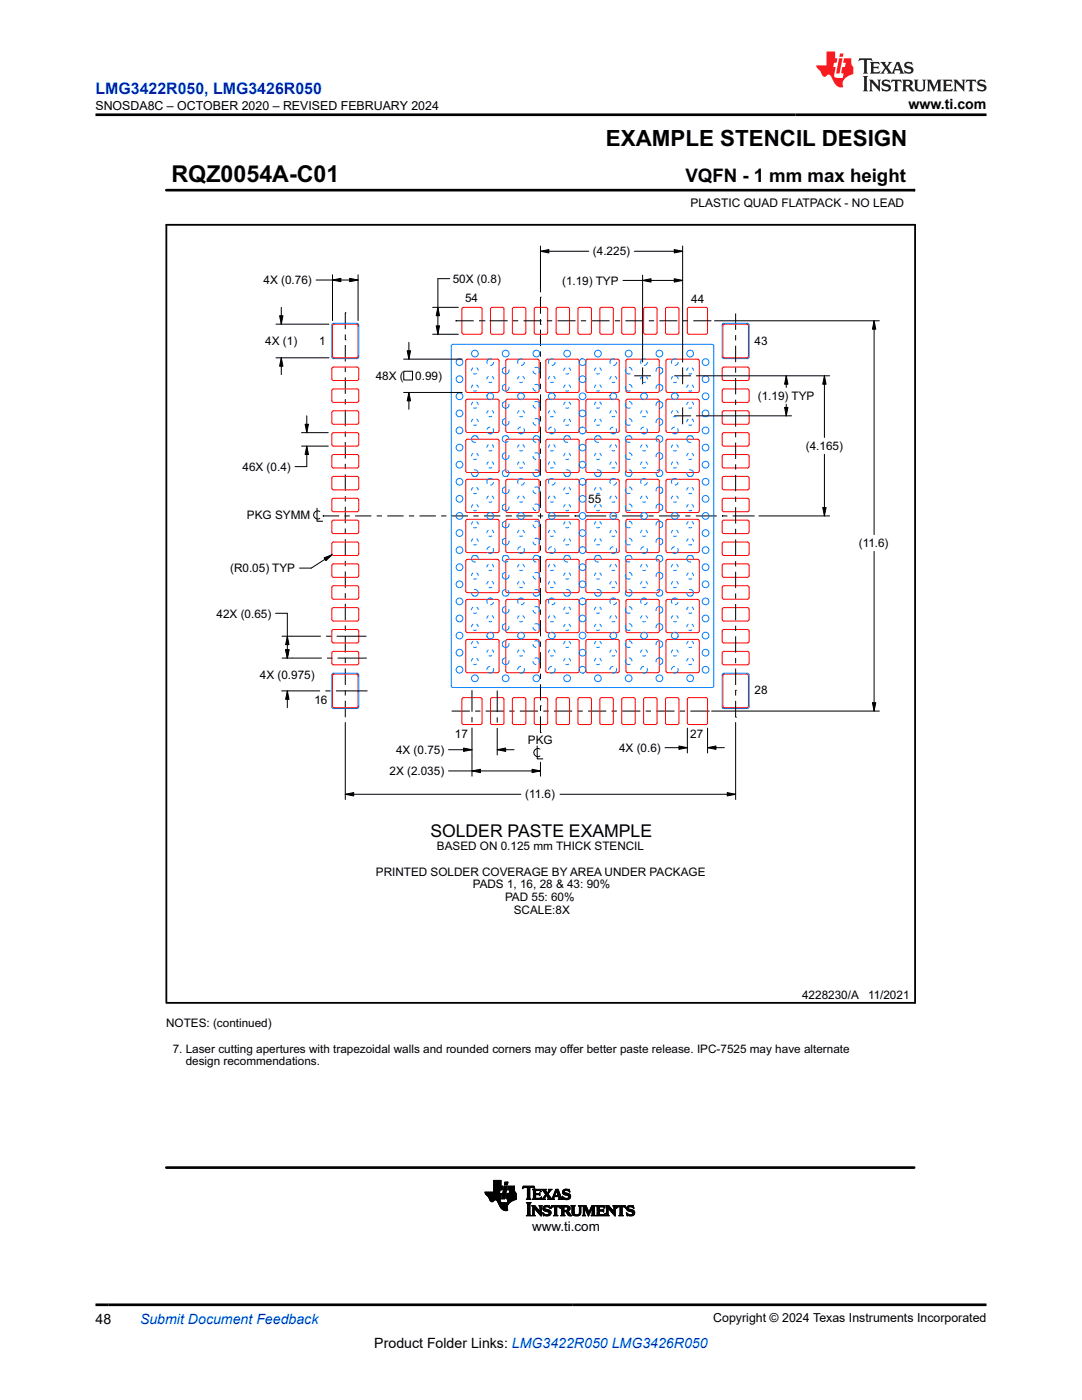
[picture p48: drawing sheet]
<svg xmlns="http://www.w3.org/2000/svg" width="216mm" height="279mm" viewBox="0 0 216 279" stroke-linecap="round" stroke-linejoin="round" font-family="sans-serif">
<defs><g id="words">
<text font-size="4.6" x="34.2" y="36.3">RQZ0054A-C01</text>
<text font-size="4.5" x="120.9" y="29.1">EXAMPLE STENCIL DESIGN</text>
<text font-size="3.7" x="136.8" y="36.3">VQFN - 1 mm max height</text>
<text font-size="3.5" x="85.9" y="167">SOLDER PASTE EXAMPLE</text>
<text font-size="3.2" fill="#00f" x="19" y="18.7">LMG3422R050, LMG3426R050</text>
<g font-size="2.8">
<text x="181.3" y="21.8">www.ti.com</text>
<text x="19" y="264.2">48</text>
<text x="74.7" y="269">Product Folder Links: LMG3422R050 LMG3426R050</text>
</g>
<text font-size="2.8" fill="#00f" x="27.9" y="264.2">Submit Document Feedback</text>
<text font-size="2.7" x="106.2" y="245.6">www.ti.com</text>
<g font-size="2.5">
<text x="19.1" y="21.9">SNOSDA8C – OCTOBER 2020 – REVISED FEBRUARY 2024</text>
<text x="142.3" y="263.9">Copyright © 2024 Texas Instruments Incorporated</text>
</g>
<text font-size="2.4" x="137.8" y="41.3">PLASTIC QUAD FLATPACK - NO LEAD</text>
<g font-size="2.3">
<text x="118.3" y="51">(4.225)</text>
<text x="52.6" y="56.7">4X (0.76)</text>
<text x="90.3" y="56.5">50X (0.8)</text>
<text x="112.2" y="56.8">(1.19) TYP</text>
<text x="92.8" y="60.3">54</text>
<text x="137.9" y="60.4">44</text>
<text x="52.9" y="68.9">4X (1)</text>
<text x="63.7" y="68.8">1</text>
<text x="150.6" y="68.8">43</text>
<text x="75" y="75.8">48X (</text>
<text x="82.9" y="75.8">0.99)</text>
<text x="151.2" y="79.8">(1.19) TYP</text>
<text x="160.8" y="89.8">(4.165)</text>
<text x="48.4" y="94">46X (0.4)</text>
<text x="117.4" y="100.4">55</text>
<text x="49.3" y="103.6">PKG SYMM</text>
<text x="171.4" y="109.2">(11.6)</text>
<text x="45.9" y="114.2">(R0.05) TYP</text>
<text x="43.2" y="123.2">42X (0.65)</text>
<text x="51.9" y="135.4">4X (0.975)</text>
<text x="62.7" y="140.5">16</text>
<text x="150.6" y="138.5">28</text>
<text x="90.8" y="147.2">17</text>
<text x="105.3" y="148.5">PKG</text>
<text x="137.7" y="147.2">27</text>
<text x="77.7" y="154.7">2X (2.035)</text>
<text x="79" y="150.5">4X (0.75)</text>
<text x="123.5" y="150.1">4X (0.6)</text>
<text x="104.8" y="159.4">(11.6)</text>
<text x="87.2" y="169.7">BASED ON 0.125 mm THICK STENCIL</text>
<text x="75" y="174.8">PRINTED SOLDER COVERAGE BY AREA UNDER PACKAGE</text>
<text x="94.3" y="177.3">PADS 1, 16, 28 &amp; 43: 90%</text>
<text x="100.8" y="179.8">PAD 55: 60%</text>
<text x="102.5" y="182.3">SCALE:8X</text>
<text x="160" y="199.3">4228230/A</text>
<text x="173.2" y="199.3">11/2021</text>
<text x="33.1" y="205">NOTES: (continued)</text>
<text x="34.5" y="210.1">7. Laser cutting apertures with trapezoidal walls and rounded corners may of</text>
<text x="37.1" y="212.6">design recommendations.</text>
<text x="113.1" y="210.1">fer better paste release. IPC-7525 may have alternate</text>
</g>
</g></defs>
<g fill="none" stroke="#000" stroke-width=".2">
<path d="M33.2 38h149.2M182.4 37.7v.5M63.1 55.9h8.4M66.3 55.9l1.7-.4v.7zM66.3 54.8v9.2M69.8 55.5l1.7 .4-1.7 .3zM71.5 54.8v9.2M89.7 55.6h-2.3v11.1M107.8 50.1l1.7-.3v.7zM107.8 59.3h.1M107.8 49.1v9.2M107.8 59.3v3.3"/>
<path d="M107.8 50.1h9.7M124.3 56h11.9M126.6 50.1h9.6M128.2 56l1.7-.4v.7zM128.2 54.9v17.4M134.5 49.8l1.7 .3-1.7 .4zM134.5 55.6l1.7 .4-1.7 .3zM136.2 49.1v23.2M55.1 71.4h10.5M55.1 64.7h10.5M55.8 63h.7l-.4 1.7zM56.1 71.4l.4 1.7h-.7z"/>
<path d="M56.1 61.3v3.4M56.1 71.4v3.4M68.9 67.8h.1M68.9 62.4h.1M68.9 62.4v3.3M68.9 66.8v1M68.9 68.9v3.2M68.9 73.2v1.1M68.9 75.3v3.3M68.9 79.7v1M80.5 78.3h11.7M80.5 71.7h11.7"/>
<path d="M80.6 74.1h1.7v1.7h-1.7zM81.3 70h.6l-.3 1.7zM81.6 78.3l.3 1.7h-.6zM81.6 68.3v3.4M81.6 78.3v3.4M86.3 66.7h5.2M86.3 61.3h5.2M87 65h.7l-.3 1.7zM87.4 61.3l.3 1.7h-.7zM90.9 64h.1M90.9 64h3.6M95.6 64h1"/>
<path d="M96.6 64h.1M97.7 64h3.6M102.4 64h1M104.5 64h3.6M107.8 64.7h.1M107.8 63.7v1M107.8 65.8v3.3M107.8 70.1v1.1M107.8 72.2v3.3M107.8 76.6v1M107.8 78.7v3.3M109.1 64h1.1"/>
<path d="M111.2 64h3.6M115.9 64h1.1M118 64h3.6M122.7 64h1M124.8 64h3.6M126.5 75h3.4M128.2 73.3v3.4M129.5 64h1M131.6 64h3.6M134.5 75h3.4M136.2 73.3v3.4M136.2 64h1.1"/>
<path d="M138.3 64h3.6M138.9 75h26.7M142.6 64h32.9M146.8 62.5v3.3M146.8 66.9v1M146.8 69v3.3M146.8 73.3v1.1M146.8 75.4v3.3M146.8 79.8v1M156.9 75l.3 1.7h-.6zM156.9 75v2.3M164.5 75l.3 1.7h-.6z"/>
<path d="M164.5 75v12.3M174.4 64l.4 1.7h-.7zM174.4 64v42.7M60.2 89h5.3M60.2 86.3h5.3M60.9 84.7h.7l-.4 1.6zM61.2 89l.4 1.7h-.7zM61.2 83v3.3M61.2 89v4.1h-2.3M68.9 81.8v3.3M68.9 86.1v1.1M68.9 88.2v3.3"/>
<path d="M68.9 92.6v1M68.9 94.7v3.3M68.9 99v1.1M107.8 83.1v1M107.8 85.2v3.3M107.8 89.5v1.1M107.8 91.6v3.3M107.8 96v1M107.8 98.1v3.3M134.5 83h3.4M136.2 81.3v3.4M138.9 83h19"/>
<path d="M146.8 81.9v3.3M146.8 86.2v1.1M146.8 88.3v3.3M146.8 92.7v1M146.8 94.8v3.2M146.8 99.1v1.1M156.6 81.3h.6l-.3 1.7zM156.9 80.7v2.3M164.5 90.7v12.3M63.3 101.4v2.6h1.1M63.8 102.1a.82 .82 0 0 0-1.2 .7 .82 .82 0 0 0 1.2 .7M64.4 103h.1"/>
<path d="M64.4 103h3.3M64.7 111.3l1.6-.6-1.3 1.2zM66.3 110.7l-4.2 2.7h-2.3M68.7 103h1.1M68.9 101.1v3.3M68.9 105.5v1M68.9 107.6v3.3M68.9 111.9v1.1M68.9 114v3.3M68.9 118.4v1M70.8 103h3.3M75.2 103h1"/>
<path d="M77.3 103h3.2M81.6 103h1M83.7 103h3.3M88 103h1.1M90.1 103h3.3M94.5 103h1M96.6 103h3.2M100.9 103h1M101.9 103h.1M103 103h3.3M107.3 103h1.1M107.8 102.4v1.1"/>
<path d="M107.8 104.6v3.2M107.8 108.8v1.1M107.8 111v3.2M107.8 115.2v1.1M107.8 117.4v3.2M109.4 103h4.2M114.7 103h.1M114.7 103h1M116.8 103h4.2M122 103h1.1M124.1 103h4.2M129.4 103h1"/>
<path d="M131.5 103h4.2M136.7 103h1.1M138.8 103h4.2M144.1 103h.1M144.1 103h1M146.2 103h4.2M146.8 101.2v3.3M146.8 105.5v1.1M146.8 107.7v3.2M146.8 112v1M146.8 114.1v3.3M146.8 118.4v1.1"/>
<path d="M150.4 103h.1M151.4 103h14.2M164.2 101.3h.6l-.3 1.7zM174.4 110v31.9M55 122.4h2.3v8.9M56.2 137.9h7.7M56.3 131.3h7.9M56.3 127h7.7M57 129.7h.7l-.4 1.6zM57.3 137.9l.4 1.7h-.7zM57.3 127l.4 1.6h-.7zM57.3 137.9v3.3"/>
<path d="M64.9 137.9h1.1M65.1 127h1M65.3 131.3h1M67 137.9h6.3M67.2 127h5.9M67.4 131.3h5.8M68.9 120.5v3.3M68.9 124.8v1.1M68.9 127v3.2M68.9 131.3v1M68.9 133.4v3.3M68.9 137.7v1.1"/>
<path d="M68.9 139.9v3.2M94.2 137.7v4.3M99.2 137.8v4.3M107.8 121.6v1.1M107.8 123.8v3.2M107.8 128v1.1M107.8 130.2v3.2M107.8 134.4v1.1M107.8 136.6v3.2M146.8 137.8h.1M146.8 120.5v3.3M146.8 124.9v1"/>
<path d="M146.8 127v3.3M146.8 131.3v1.1M146.8 133.4v3.3M146.8 137.8v1M146.8 139.9v3.2M68.9 158.5l1.7-.3v.7zM68.9 144.2v15.4M68.9 158.5h35M89.5 153.9h18.3M89.5 149.6h4.7M90.1 141.9h3.7M92.5 149.3l1.7 .3-1.7 .4z"/>
<path d="M94.2 153.9l1.7-.4v.7zM94.2 143.1v1.1M94.2 145.2v9.7M94.8 141.9h1.1M96.9 141.9h3.7M99.2 149.6l1.7-.3v.7zM99.2 149.6h.1M99.2 143.2v1M99.2 145.3v5.4M99.2 149.6h3.4M101.6 141.9h1.1M103.7 141.9h3.7"/>
<path d="M106.2 153.5l1.6 .4-1.6 .3zM107.2 148.9v2.6h1.1M107.7 149.5a.82 .82 0 0 0-1.2 .7 .82 .82 0 0 0 1.2 .7M107.8 140.8h.1M107.8 146.2h.1M107.8 140.8v1.1M107.8 143v3.2M107.8 152.1v2.8M108.4 141.9h1.1M110.5 141.9h3.7M111.7 158.5h35.1M115.2 141.9h1.1"/>
<path d="M117.3 141.9h3.7M122 141.9h1.1M124.1 141.9h3.7M128.8 141.9h1.1M131 141.9h3.6M132.7 149.2h4.5M135.5 148.9l1.7 .3-1.7 .4zM135.6 141.9h1.1M137.2 145.3v5M137.8 141.9h3.6M141.2 149.2l1.7-.3v.7zM141.2 149.2h3.3"/>
<path d="M141.2 145.3v5M141.4 141.9h.1M142 141.9h33.5M145.1 158.2l1.7 .3-1.7 .4zM146.8 143.1h.1M146.8 144.2v15.4M174.1 140.2h.7l-.4 1.7zM96.8 238h2.9M96.8 238.1h2.9M96.8 238.2h2.8M96.9 238.2h3.2l-.2 1M96.9 238.3h3.1"/>
<path d="M96.9 238.4h3.1M97 238.4h3M97.1 238.5h2.9M97.1 238.6h2.9M97.2 238.6h2.8M97.3 238.7h2.7M97.4 238.8h2.5M97.5 238.9h2.4M97.6 239h2.3M97.6 239.1h2.3M97.6 239.2h2.3M97.7 239.3h2.1"/>
<path d="M97.7 239.4h2.1M97.7 239.5h1M97.8 239.5h.8M97.8 239.6h.7M97.9 239.7h.6M97.9 239.7h.5M98.1 239.8h.2M98.5 237.8h1.2M98.5 237.7h1.2M98.5 237.6h1.3M98.5 236.7h1.8l-.1 .8h-1.7M98.5 237.4h1.7"/>
<path d="M98.5 237.3h1.7M98.5 237.2h1.7M98.5 237.2h1.8M98.5 237.1h1.8M98.5 237h1.8M98.5 236.9h1.8M98.5 236.8h1.8M98.5 236.6h1.5M98.5 236.5h1.5M98.5 236.4h1.5M98.5 236.3h1.5M98.5 236.2h1.5"/>
<path d="M98.5 236.1h1.5M98.5 236h1.5M98.5 235.9h1.5M98.5 235.8h1.5M98.5 235.7h1.5M98.5 235.6h1.5M99 239.5h.8M99.1 239.5h.7M99.2 239.6h.6M99.2 239.7h.6M99.3 239.7h.5M99.3 239.8h.5"/>
<path d="M99.3 239.9h.6M99.4 239.9h.6M99.7 237.9h-2.9l.1 .4 .6 .6 .4 .8 .4 .1 .4-.3h.4l.8 1.5 .7 .5h.7l-.1-.8 .6-.8M99.8 237.5l-.2 .7M99.9 239.2l-.1 .6 .6 .2h.8l.2-.7M100 236.7v-1.1h-1.5v2.3M100.1 239.2h.6M100.1 239.1h.6M100.2 239h.5M100.2 238.9h.6M100.2 238.8h.6M100.2 238.7h.6"/>
<path d="M100.2 238.6h.6M100.3 238.6h.5M100.3 238.5h.5M100.3 238.4h.6M100.3 238.3h.6M100.3 238.2h.6M100.3 238.1h.6M100.4 238h.5M100.4 238h.6M100.4 237.9h.6M100.4 237.8h.6M100.4 237.7h.6"/>
<path d="M100.4 237.6h.6M100.5 237.5h.5M100.5 237.4h.6M100.5 237.3h.6M100.5 237.2h.6M100.5 237.1h.6M100.6 237h.5M100.6 237h.6M100.6 236.9h.6M100.6 236.8h.6M100.6 236.7h.6l-.5 2.6h-.6zM100.7 236.4h.6"/>
<path d="M100.7 236.3h.6M100.7 236.2h.6M100.7 236.1h.6M100.7 236h.6M100.8 236h.5M100.8 235.9h.6l-.2 .6h-.5zM101 239.1h2M101 239h2M101 239.2h2M101 238.9h2M101 238.9v.3l.4 .1M101 238.8h2"/>
<path d="M101.1 238.7h1.9M101.1 238.6h1.9M101.1 238.5h1.9M101.1 238.4h1.9M101.1 238.3h1.9M101.2 239.9h.6M101.3 239.9h.6M101.3 239.8h.7M101.3 239.7h.8M101.3 239.7h.9M101.3 239.6h1M101.3 237.4h1.4"/>
<path d="M101.3 239.5h1.2M101.3 239.5h1.3M101.3 237.3h1.4M101.3 239.4h1.5M101.4 237.2h1.3M101.4 239.3h1.6M101.4 237.1h1.3M101.4 237h1.3M101.4 236.9h1.3M101.4 236.8h1.3M101.6 238.2h1.4M101.6 238.1h1.3"/>
<path d="M101.6 238h1.2M101.7 237.9h1.1M101.7 237.8h1M101.7 237.7h1M101.7 237.6h1M101.7 237.5l-.1 .7M102.7 237.5h-1.4l.2-.8h1.2v1l.3 .5v1.2M103 239.4l-1.2 .5M103 238.2h-1.8l-.2 .7M104.3 237.2h.1M104.3 237.1h.2M104.3 237h2.3"/>
<path d="M104.3 236.9h2.3M104.4 236.8h2.2M105 239.3h.9M105.2 239.2h.6M105.2 237.1h.5M105.2 239.1h.5M105.2 237.1v-.1h-.4l-.6 .2 .2-.5h2.1l.2 .5-.5-.2h-.4l-.1 .1M105.2 239l-.2 .3M105.2 239h.5M105.2 238.9h.5M105.2 238.8h.5M105.2 238.7h.5"/>
<path d="M105.2 238.6h.5M105.2 238.5h.5M105.2 238.4h.5M105.2 238.3h.5M105.2 238.2h.5M105.2 238.1h.5M105.2 238h.5M105.2 237.9h.5M105.2 237.8h.5M105.2 237.7h.5M105.2 237.6h.5M105.2 237.5h.5"/>
<path d="M105.2 237.4h.5M105.2 237.3h.5M105.2 237.2h.5M105.2 237.1v1.9M105.7 239l.2 .3M105.7 237.1v1.9M105.9 239.3h-.9M106.2 239.3h1.7M106.3 237.4h1.6M106.4 239.2h1.6M106.4 237.5h1.5M106.4 239.1h.5"/>
<path d="M106.4 237.6h.5M106.4 237.7l-.2-.4h1.6l.2 .5M106.4 239l-.2 .3M106.4 238.2h1.1l.2-.2v.6l-.2-.2-1.1 .1M106.4 239h.5M106.4 238.9h.5M106.4 238.8h.5M106.4 238.7h.5M106.4 238.6h.5M106.4 238.4h1.3M106.4 238.3h1.3M106.4 238.1h.5"/>
<path d="M106.4 238h.5M106.4 237.9h.5M106.4 237.8h.5M106.4 237.7h.5M106.4 237.7v1.3M106.5 237.1h.2M106.6 237.2h.1M106.9 237.7l.1-.1h.5l.5 .2M106.9 238.4v.7h.8l.3-.2-.1 .5-1.7-.1M106.9 237.7v.5M107.5 238.2h.2M107.6 238.5h.1"/>
<path d="M107.6 239.1h.4M107.6 238.1h.1M107.6 238.6h.1M107.6 237.6h.3M107.8 237.7h.2M107.9 239h.1M107.9 237.8h.1M108 238.9h.1M108 239.3h.8M108.1 237.4h.8M108.3 239.2h.4M108.3 237.5h.6"/>
<path d="M108.3 239.1h.4M108.4 237.6h.5M108.4 239l-.4 .3M108.4 239h.3M108.4 237.7h.6M108.5 238.9h.3M108.5 237.8h.5M108.5 238.8h.3M108.6 237.9h.5M108.6 238.8h.3M108.6 238h.5M108.7 238.7h.3"/>
<path d="M108.7 238.1h.8M108.7 238.6h.8M108.8 238.2h.6M108.8 239.3h-.8M108.8 238.5h.7M108.8 238.3h.6M108.9 238.4h.5M108.9 237.7l.1-.4h-.9l.8 1.1-.5 .6M108.9 237.7l.3 .4 .4-.5-.2-.3h.7l-.7 1M109.1 238.7h.5M109.2 238.8h.5M109.3 239.3l.1-.2-.4-.6-.3 .7 .1 .1"/>
<path d="M109.3 239.3h1.4M109.3 238h.3M109.3 238.9h.5M109.3 237.9h.3M109.4 238.3l.7 .9 .2-.2M109.4 239h.5M109.4 237.8h.3M109.4 239.1h.5M109.4 239.2h.6M109.5 237.7h.3M109.5 237.4h.6M109.5 237.6h.3"/>
<path d="M109.6 237.5h.3M110.1 239.2h.4M110.2 239.1h.3M110.2 239h.3M110.3 239l.6-1.7h.5l.6 1.8 .3 .2M110.3 238.9h.3M110.3 238.8h.3M110.4 238.8h1.5M110.4 238.7h1.5M110.4 238.6h.3M110.5 238.5h.2M110.5 238.4h.3"/>
<path d="M110.5 239.1l.2 .2M110.5 239.1l.1-.3h.8l.1 .3M110.5 238.3h.3M110.6 238.2h.2M110.6 238.1h.3M110.7 239.3h-1.4M110.7 238h.2M110.7 237.9h.3M110.7 237.8h.3M110.8 237.7h.7M110.8 237.6h.7M110.8 237.5h.6"/>
<path d="M110.9 237.4h.5M111 237.7l.4 .9h-.7zM111.1 237.8h.4M111.1 237.9h.5M111.1 238h.5M111.2 238.1h.4M111.2 238.2h.5M111.2 238.3h.5M111.3 238.4h.5M111.3 238.5h.5M111.4 238.6h.4M111.4 239.3h.9"/>
<path d="M111.5 238.8h.4M111.5 238.9h.5M111.5 239h.5M111.5 239.1l-.1 .2M111.6 239.2h.5M111.6 239.1h.4M112.2 238.8h.1M112.2 238.9h.2M112.2 237.9h.4M112.2 238h.5M112.2 237.8h.4M112.3 239h.3"/>
<path d="M112.3 239.3h-.9M112.3 238.1h.7M112.3 237.7h.3M112.3 239.1h.5M112.3 238.2h1.1M112.3 239.2h1.4M112.3 237.6h.4M112.3 239.3h.2M112.4 238.3h1.2M112.4 237.5h1.2M112.5 238.4h1.2M112.5 237.4h1.1"/>
<path d="M112.6 239.3h.9M112.7 238.5h1.1M112.7 237.3h.5M112.9 239.4h.3M113.1 238.6h.7M113.2 238.6l.3 .2-.3 .3h-.5l-.5-.4M113.3 239.1h.5M113.3 237.6h.4M113.4 238.7h.5M113.4 239h.4M113.5 238.8h.4M113.5 238.9h.3"/>
<path d="M113.5 237.7h.2M113.6 237.8h.1M113.7 237.9l-.6-.3h-.4l-.1 .2 .1 .2 1.1 .4v.5l-.2 .4-1.3 .1-.1-.7M113.7 237.9l-.1-.6h-.8l-.5 .3-.1 .3 .2 .4 .8 .3M113.7 237.9h.1M99.4 240h1M99.4 240.1h2.2M99.5 240.1h2.1M99.5 240.2h2M99.5 240.3h1.9M99.6 240.3h1.8M99.6 240.4h1.8"/>
<path d="M99.6 240.5h1.7M99.7 240.5h1.6M99.7 240.6h1.6M99.7 240.7h1.5M99.8 240.7h1.4M99.8 240.8h1.4M99.8 240.9h1.4M99.9 240.9h1.3M99.9 241h1.3M100 241.1h1.2M100.1 241.2h1.1M100.2 241.3h1"/>
<path d="M100.2 241.3h1.1M100.3 241.4h1M100.4 241.5h.9M100.6 241.5h.7M100.9 241.6h.1M101.2 240h.5M105 242.6l.3-.3v-2l-.3-.3h1l-.3 .3v2.1l.3 .2M105 242.6h1M105.1 240.1h.8M105.2 242.5h.6M105.2 240.2h.6M105.2 242.4h.5"/>
<path d="M105.3 240.3h.4M105.3 242.3h.4M105.3 242.2h.4M105.3 242.1h.4M105.3 242h.4M105.3 241.9h.4M105.3 241.8h.4M105.3 241.7h.4M105.3 241.6h.4M105.3 241.5h.4M105.3 241.4h.4M105.3 241.3h.4"/>
<path d="M105.3 241.2h.4M105.3 241.1h.4M105.3 241h.4M105.3 240.9h.4M105.3 240.8h.4M105.3 240.7h.4M105.3 240.6h.4M105.3 240.5h.4M105.3 240.4h.4M106 242.6h-1M106.1 242.6h.7M106.1 240.6h.6"/>
<path d="M106.2 240.7h.6M106.3 242.5h.4M106.3 240.8h.6M106.3 242.4h.3M106.3 240.9h.7M106.3 242.3h.3M106.3 242.2h.3M106.3 242.1h.3M106.3 242h.3M106.3 241.9h.3M106.3 241.8h.3M106.3 241.7h.3"/>
<path d="M106.3 241.6h.3M106.3 241.5h.3M106.3 241.4h.3M106.3 241.3h.3M106.3 241.2h.3M106.3 241.1h.8M106.3 241h.8M106.6 241.1v1.3l.2 .2M106.6 241.1h.1M106.6 241.1l1.4 1.6v-1.8l.2-.3h-.6l.1 .2 .1 1M106.7 241.2h.5M106.7 241.3h.6"/>
<path d="M106.8 242.6h-.7M106.8 241.4h.6M106.9 241.5h.6M107 241.6h.6M107.1 241.7h.5M107.1 241.8h.9M107.2 241.9h.8M107.3 241.9h.7M107.4 242h.6M107.5 242.1h.5M107.6 242.2h.4M107.6 240.6h.6"/>
<path d="M107.6 242.3h.4M107.7 240.7h.4M107.7 242.4h.3M107.7 240.8h.3M107.7 241.8l-1-1.2h-.6l.2 .3v1.5l-.2 .2M107.7 241.8h.1M107.7 240.9h.3M107.8 241.7h.2M107.8 241.6h.2M107.8 241.5h.2M107.8 241.4h.2M107.8 241.3h.2"/>
<path d="M107.8 241.2h.2M107.8 241.1h.2M107.8 241h.2M107.8 242.5h.2M107.9 242.6h.1M108.3 242h.1M108.3 242.1h.1M108.3 242.2h.3M108.3 241.2h.4M108.3 241.1h.4M108.3 241.3h.5M108.3 242.3h.4"/>
<path d="M108.3 241h.4M108.4 241.4h.8M108.4 242.4h.6M108.4 240.9h.4M108.4 242.5h1.3M108.4 241.5h1.2M108.4 242.6h.1M108.4 240.8h1.3M108.5 241.6h1.2M108.5 240.7h1.2M108.6 241.7h1.2M108.7 242.6h.9"/>
<path d="M108.7 240.6h.7M108.9 241.8l-.5-.4v-.5l.4-.3h.9l.1 .6-.7-.4-.3 .1-.1 .2 1 .5 .3 .4M108.9 241.8l.6 .1v.4l-.6 .1-.6-.4M108.9 241.8h1M109.2 242.4h.6M109.3 241.9h.6M109.4 240.9h.3M109.5 242.3h.4M109.5 241.9h.4M109.5 242.2h.4M109.5 242h.5M109.6 242.1h.3"/>
<path d="M109.6 240.6h.1M109.6 241h.2M109.7 241.1h.1M109.9 241.1h.1M109.9 241h.2M110 242l-.3 .5-.6 .2-.5-.2-.2 .1-.1-.6M110 240.9h.2M110 240.8h1.8M110 240.7h1.7M110.1 240.6h1.6M110.4 242.6h.9M110.6 242.5h.5"/>
<path d="M110.6 242.4h.5M110.7 240.9h.4M110.7 242.3h.4M110.7 241l-.1-.1h-.3l-.4 .2 .2-.5h1.6l.2 .5-.5-.2h-.3v.1M110.7 241v1.4l-.3 .2M110.7 242.2h.4M110.7 242.1h.4M110.7 242h.4M110.7 241.9h.4M110.7 241.8h.4M110.7 241.7h.4M110.7 241.6h.4"/>
<path d="M110.7 241.5h.4M110.7 241.4h.4M110.7 241.3h.4M110.7 241.2h.4M110.7 241.1h.4M110.7 241h.4M111.1 241v1.4l.2 .2M111.3 242.6h-.9M111.6 240.9h.2M111.7 241h.1M111.7 241.1h.1M111.9 242.6l.2-.2v-1.5l-.2-.3 1.5 .1 .3 .2v.4l-.1 .3-.4 .1 .9 .9h-.6l-.5-.7-.5-.1v.6l.2 .2"/>
<path d="M111.9 242.6h.8M111.9 240.6h1.3M112 240.7h1.5M112 242.5h.6M112.1 240.8h1.5M112.1 242.4h.4M112.1 240.9h.4M112.1 242.3h.4M112.1 242.2h.4M112.1 242.1h.4M112.1 242h.4M112.1 241.9h.4"/>
<path d="M112.1 241.8h1.2M112.1 241.7h1.3M112.1 241.6h1.5M112.1 241.5h.4M112.1 241.4h.4M112.1 241.3h.4M112.1 241.2h.4M112.1 241.1h.4M112.1 241h.4M112.7 240.9h-.2v.7M112.7 242.6h-.8M112.9 240.9h.3l.1 .3-.1 .3-.3 .1"/>
<path d="M112.9 241.9h.6M113 241.9h.5M113.1 242h.5M113.1 242.1h.6M113.1 240.9h.6M113.2 241.5h.5M113.2 242.2h.5M113.2 242.3h.6M113.2 241h.5M113.2 241.4h.5M113.3 241.3h.4M113.3 241.1h.5"/>
<path d="M113.3 241.2h.5M113.3 242.4h.6M113.4 242.5h.6M113.5 242.6h.6M113.9 240.6h.9M114.1 240.7h.5M114.1 240.8h.5M114.1 240.9h.5M114.1 241.9h.5M114.1 241.8h.5M114.1 241.7h.5M114.1 241.6h.5"/>
<path d="M114.1 241.5h.5M114.1 241.4h.5M114.1 241.3h.5M114.1 241.2h.5M114.1 241.1h.5M114.1 241h.5M114.1 242h.5M114.1 242.1h.5M114.2 242.2h.4M114.2 242.3h.5M114.3 242.4h.6M114.4 242.5h1.3"/>
<path d="M114.6 241.9l.1 .4 .4 .1 .4-.1 .1-.4M114.6 241.9v-1l.2-.3h-.9l.2 .3 .1 1.3 .2 .3 .5 .2 .6-.1 .3-.2 .1-.5M114.6 242.6h.9M115.3 242.4h.5M115.4 240.6h.7M115.5 242.3h.3M115.5 240.7h.5M115.6 242.2h.3M115.6 242.1h.3M115.6 240.8h.3M115.6 242h.3M115.6 240.9h.3"/>
<path d="M115.6 241.9v-1l-.2-.3h.7l-.2 .3v1M115.6 241.9h.3M115.6 241.8h.3M115.6 241.7h.3M115.6 241.6h.3M115.6 241.5h.3M115.6 241.4h.3M115.6 241.3h.3M115.6 241.2h.3M115.6 241.1h.3M115.6 241h.3M116.2 242.6l.2-.3v-1.4l-.2-.3h.7l.6 1.3 .6-1.3h.7l-.2 .3v1.5l.2 .2"/>
<path d="M116.2 242.6h.6M116.2 240.6h.7M116.3 240.7h.7M116.3 242.5h.4M116.4 240.8h.6M116.4 242.4h.3M116.4 240.9h.7M116.4 242.3h.3M116.4 242.2h.3M116.4 242.1h.3M116.4 242h.3M116.4 241.9h.3"/>
<path d="M116.4 241.8h.3M116.4 241.7h.3M116.4 241.6h.3M116.4 241.5h.3M116.4 241.4h.3M116.4 241.3h.3M116.4 241.2h.3M116.4 241.1h.8M116.4 241h.7M116.7 242.3l.1 .3M116.7 242.3v-1.3l.7 1.7 .8-1.7v1.4l-.2 .2M116.7 241.2h.5"/>
<path d="M116.8 241.3h.4M116.8 241.4h.5M116.8 242.6h-.6M116.9 241.5h.4M116.9 241.6h.5M116.9 241.7h.5M117 241.8h.4M117 241.9h.5M117.1 241.9h.7M117.1 242h.6M117.1 242.1h.6M117.2 242.2h.4"/>
<path d="M117.2 242.3h.4M117.3 242.4h.3M117.3 242.5h.2M117.4 242.6h.1M117.6 241.9h.2M117.6 241.8h.2M117.6 241.7h.3M117.7 241.6h.2M117.7 241.5h.3M117.8 241.4h.2M117.8 241.3h.2M117.8 241.2h.3"/>
<path d="M117.9 241.1h.7M117.9 241h.7M118 240.9h.6M118 242.6h.8M118 240.8h.6M118 240.7h.7M118.1 240.6h.7M118.1 242.5h.6M118.1 242.4h.5M118.2 242.3h.4M118.2 242.2h.4M118.2 242.1h.4"/>
<path d="M118.2 242h.4M118.2 241.9h.4M118.2 241.8h.4M118.2 241.7h.4M118.2 241.6h.4M118.2 241.5h.4M118.2 241.4h.4M118.2 241.3h.4M118.2 241.2h.4M118.8 242.6h-.8M119 242.6h1.6M119 240.6h1.6"/>
<path d="M119.1 240.7h1.5M119.1 242.5h1.6M119.1 240.8h1.5M119.2 242.4h1.5M119.2 240.9h.4M119.2 242.3h.4M119.2 242.2h.4M119.2 242.1h.4M119.2 242h.4M119.2 241.9h.4M119.2 241.8h.4M119.2 241.7h1.3"/>
<path d="M119.2 241.6h1.3M119.2 241.5h1.3M119.2 241.4h.4M119.2 241.3h.4M119.2 241.2h.4M119.2 241.1h.4M119.2 241h.4M119.6 241v.5h.6l.3-.2v.6l-.3-.2h-.6v.7h.8l.4-.3M119.8 240.9l-.2 .1M120.1 240.9l.6 .2M120.3 241.8h.2M120.4 241.4h.1"/>
<path d="M120.4 240.9h.3M120.6 242.3h.2M120.6 241h.1M120.7 241.1h.1M120.7 241.1l-.2-.5h-1.5l.2 .3v1.4l-.2 .3M120.7 242.2h.1M120.8 242.1h.1M120.8 242.1l-.2 .5h-1.6M120.9 242.6h.6M120.9 240.6h.6M121 240.7h.6M121 242.5h.4"/>
<path d="M121 240.8h.6M121.1 242.4h.2M121.1 240.9h.6M121.1 242.3h.2M121.1 242.2h.2M121.1 242.1h.2M121.1 242h.2M121.1 241.9h.2M121.1 241.8h.2M121.1 241.7h.2M121.1 241.6h.2M121.1 241.5h.2"/>
<path d="M121.1 241.4h.2M121.1 241.3h.2M121.1 241.2h.2M121.1 241.1h.8M121.1 241h.7M121.3 241.1v1.3l.2 .2M121.3 241.1h.1M121.3 241.1l1.5 1.6v-1.8l.1-.3h-.6l.2 .3v.9l-1-1.2h-.6l.2 .3v1.4l-.2 .3M121.4 241.2h.6M121.5 241.3h.6M121.5 242.6h-.6M121.6 241.4h.5"/>
<path d="M121.6 241.5h.6M121.7 241.6h.6M121.8 241.7h.6M121.9 241.8h.9M122 241.9h.8M122.1 241.9h.7M122.1 242h.7M122.2 242.1h.6M122.3 242.2h.5M122.3 240.6h.6M122.4 242.3h.4M122.4 240.7h.5"/>
<path d="M122.5 242.4h.3M122.5 240.8h.3M122.5 240.9h.3M122.5 241.7h.3M122.5 241.6h.3M122.5 241.5h.3M122.5 241.4h.3M122.5 241.3h.3M122.5 241.2h.3M122.5 241.1h.3M122.5 241h.3M122.6 242.5h.2"/>
<path d="M122.6 242.6h.2M123 241.1h.1M123 241h.2M123 240.9h.3M123.1 240.8h1.7M123.1 240.7h1.7M123.1 240.6h1.7M123.5 242.6h.9M123.7 242.5h.5M123.7 242.4h.5M123.7 240.9h.5M123.7 241l-.3-.1-.4 .2 .1-.5h1.7l.1 .5-.4-.2h-.3l-.1 .1"/>
<path d="M123.7 241v1.4l-.2 .2M123.7 242.3h.4M123.7 242.2h.4M123.7 242.1h.4M123.7 242h.4M123.7 241.9h.4M123.7 241.8h.4M123.7 241.7h.4M123.7 241.6h.4M123.7 241.5h.4M123.7 241.4h.4M123.7 241.3h.4"/>
<path d="M123.7 241.2h.4M123.7 241.1h.4M123.7 241h.4M124.1 241l.1 1.4 .2 .2M124.4 242.6h-.9M124.6 240.9h.2M124.7 241h.2M124.8 241.1h.1M125 242h.1M125 242.1h.1M125 242.2h.3M125 241.2h.4"/>
<path d="M125 241.1h.4M125 241.3h.5M125 242.3h.4M125 241h.4M125.1 241.4h.8M125.1 242.4h.6M125.1 240.9h.4M125.1 242.5h1.3M125.1 241.5h1.2M125.1 242.6h.1M125.1 240.8h1.3M125.2 241.6h1.2"/>
<path d="M125.2 240.7h1.2M125.3 241.7h1.2M125.4 242.6h.9M125.4 240.6h.7M125.6 241.8l-.5-.3v-.6l.4-.3h.9l.1 .6-.7-.4-.3 .1-.1 .3 1 .4 .3 .4M125.6 241.8l.6 .1v.4l-.6 .1-.6-.4M125.6 241.8h1M125.9 242.4h.6M126 241.9h.6M126.1 240.9h.3M126.2 242.3h.4M126.2 241.9h.4"/>
<path d="M126.2 242.2h.4M126.2 242h.5M126.3 242.1h.3M126.3 240.6h.1M126.3 241h.2M126.4 241.1h.1M126.7 242l-.3 .5-.6 .2-.5-.2-.2 .1-.1-.6"/>
</g>
<g fill="#000">
<path d="M66.3 55.9l1.7-.4v.7zM69.8 55.5l1.7 .4-1.7 .3zM107.8 50.1l1.7-.3v.7zM128.2 56l1.7-.4v.7zM134.5 49.8l1.7 .3-1.7 .4zM134.5 55.6l1.7 .4-1.7 .3zM55.8 63h.7l-.4 1.7zM56.1 71.4l.4 1.7h-.7zM81.3 70h.6l-.3 1.7zM81.6 78.3l.3 1.7h-.6zM87.4 61.3l.3 1.7h-.7zM87 65h.7l-.3 1.7z"/>
<path d="M156.9 75l.3 1.7h-.6zM164.5 75l.3 1.7h-.6zM174.4 64l.4 1.7h-.7zM60.9 84.7h.7l-.4 1.6zM61.2 89l.4 1.7h-.7zM156.6 81.3h.6l-.3 1.7zM64.7 111.3l1.6-.6-1.3 1.2zM164.2 101.3h.6l-.3 1.7zM57.3 137.9l.4 1.7h-.7zM57 129.7h.7l-.4 1.6zM57.3 127l.4 1.6h-.7zM68.9 158.5l1.7-.3v.7z"/>
<path d="M94.2 153.9l1.7-.4v.7zM92.5 149.3l1.7 .3-1.7 .4zM99.2 149.6l1.7-.3v.7zM106.2 153.5l1.6 .4-1.6 .3zM135.5 148.9l1.7 .3-1.7 .4zM141.2 149.2l1.7-.3v.7zM145.1 158.2l1.7 .3-1.7 .4zM174.1 140.2h.7l-.4 1.7z"/>
</g>
<path d="M33.2 44.9h149.4v155.2h-149.4z" fill="none" stroke="#000" stroke-width=".36"/>
<path d="M33.2 38h149.2M33.2 233h149.2" fill="none" stroke="#000" stroke-width=".53"/>
<g fill="none" stroke="#007fff" stroke-width=".2">
<path d="M66.3 64.7l.2-.2h4.7l.3 .2 .1 6.5-.2 .3-4.9 .1-.2-.2zM90.1 68.9l.3-.2h51.7l.3 .2v68l-.1 .3h-51.9l-.3-.2zM97.9 79.8h.1M98.1 71.7l-.4-.1-.4 .2-.1 .4v.4M98.2 79.7a.67 .67 0 0 0 0-1.1 .67 .67 0 0 0-1 .3 .67 .67 0 0 0 .7 .9M98.5 72.3l-.2 .4-.5 .2M100.9 76.7a.67 .67 0 0 0-.6 1 .67 .67 0 0 0 1.1 .1l.1-.6M100.9 73.3a.67 .67 0 0 0-.6 .9 .67 .67 0 0 0 1.1 .2l.1-.6M104.3 71.7l-.4-.1-.4 .2-.2 .4 .1 .4M104.3 79.7a.67 .67 0 0 0 .1-1.1 .67 .67 0 0 0-1.1 .3 .67 .67 0 0 0 .7 .9M104.6 72.3l-.2 .4-.4 .2M106.4 77.4l.1 .4 .5 .3"/>
<path d="M106.4 74l.1 .4 .5 .2M106.7 76.8l.4-.1 .4 .2a.67 .67 0 0 1 .1 .9M106.7 73.4l.4-.1 .4 .2a.67 .67 0 0 1 .1 .9M110.4 71.7l-.4-.1-.4 .2-.2 .4 .1 .4M110.4 79.7a.67 .67 0 0 0 .1-1.1 .67 .67 0 0 0-1 .3 .67 .67 0 0 0 .7 .9M110.8 72.3l-.2 .4-.5 .2M115.6 72.2h.1M116.8 71.9a.67 .67 0 0 0-.7-.3 .67 .67 0 0 0-.5 .6M116.9 72.1h.1M116.9 72.1a.67 .67 0 0 1-.6 .8 .67 .67 0 0 1-.7-.6M122.7 71.7l-.4-.1-.4 .2-.2 .4 .1 .4M122.7 79.7a.67 .67 0 0 0 .1-1.1 .67 .67 0 0 0-1.1 .3 .67 .67 0 0 0 .7 .9"/>
<path d="M123 72.3l-.1 .4-.5 .2M124.9 77a.67 .67 0 0 0 .1 .9l.4 .2 .4-.1M124.9 73.6a.67 .67 0 0 0 .1 .9l.4 .1 .4-.1M125.5 76.7l.4 .2 .2 .5M125.5 73.3l.4 .2 .2 .5M128.8 71.7l-.4-.1-.4 .2-.2 .4 .1 .4M128.9 79.7a.67 .67 0 0 0 0-1.1 .67 .67 0 0 0-1 .3 .67 .67 0 0 0 .7 .9M129.2 72.3l-.2 .4-.5 .2M130.9 77.6h.1M130.9 74.2l.1-.5 .3-.3a.67 .67 0 0 1 .9 .4 .67 .67 0 0 1-.7 .8M131.1 76.9l-.2 .7M131.1 76.9l.2-.1a.67 .67 0 0 1 .9 .4 .67 .67 0 0 1-.7 .9"/>
<path d="M131.1 76.9h.1M135 71.7l-.5-.1-.3 .2-.2 .4 .1 .4M135 79.7a.67 .67 0 0 0 .1-1.1 .67 .67 0 0 0-1.1 .3 .67 .67 0 0 0 .7 .9M135.3 72.3l-.2 .4-.5 .2M144.2 64.6l4.9-.1 .3 .2 .1 6.5-.2 .3-4.9 .1-.3-.2zM94.6 93.8h.4l.3 .2a.67 .67 0 0 1-.4 1.1 .67 .67 0 0 1-.8-.8M95.4 87.7a.67 .67 0 0 0-.9-.7 .67 .67 0 0 0-.2 1.1l.7 .2M97.2 85.7v.1M97.8 85.2l-.4 .2-.2 .3M98.3 95.6a.67 .67 0 0 0-1.1 .2l.1 .7M98.3 85.5l.2 .5a.67 .67 0 0 1-.5 .6 .67 .67 0 0 1-.7-.3M98.5 96.2l-.2 .4-.5 .2"/>
<path d="M100.9 93.8a.67 .67 0 0 0-.6 .8 .67 .67 0 0 0 1 .4 .67 .67 0 0 0 0-1.1M100.9 97.2a.67 .67 0 0 0-.6 .9 .67 .67 0 0 0 1.1 .2l.1-.7M100.9 90.4a.67 .67 0 0 0-.6 .9 .67 .67 0 0 0 1.1 .1l.1-.6M100.9 83.5a.67 .67 0 0 0-.6 1 .67 .67 0 0 0 1.1 .1l.1-.6M100.9 80.1a.67 .67 0 0 0-.6 1 .67 .67 0 0 0 1.1 .1M101.4 81.2h.1M101.5 80.6l-.1 .6M101.6 87.7a.67 .67 0 0 0-.9-.7 .67 .67 0 0 0-.4 1 .67 .67 0 0 0 1.1 0M103.3 85.7v.1M104 85.2l-.4 .2-.3 .3M104.4 95.6a.67 .67 0 0 0-1 .2v.7M104.5 85.5h.1"/>
<path d="M104.5 85.5l.1 .5a.67 .67 0 0 1-.5 .6 .67 .67 0 0 1-.7-.3M104.6 96.2l-.2 .4-.4 .2M106.4 97.8l.1 .5 .5 .2M106.4 91l.1 .5 .5 .2M106.4 84.2l.1 .5 .5 .2M106.4 80.8l.1 .5 .5 .2M106.7 97.3l.4-.1 .4 .1a.67 .67 0 0 1 .1 .9M106.7 90.5l.4-.1 .4 .1a.67 .67 0 0 1 .1 .9M106.7 83.6l.4-.1 .4 .2a.67 .67 0 0 1 .1 .9M106.7 80.2l.4-.1 .4 .2a.67 .67 0 0 1 .1 .9M106.8 93.8h.5a.67 .67 0 0 1 .4 .9 .67 .67 0 0 1-.9 .4 .67 .67 0 0 1-.4-.8M106.8 93.8h-.1"/>
<path d="M107.6 88a.67 .67 0 0 0-.2-.9 .67 .67 0 0 0-.9 .1 .67 .67 0 0 0 .1 .9l.4 .2M109.5 85.7l-.1 .1M110.1 85.2l-.4 .2-.2 .3M110.6 95.6a.67 .67 0 0 0-1.1 .2v.7M110.6 85.5h.1M110.6 85.5l.2 .5a.67 .67 0 0 1-.5 .6 .67 .67 0 0 1-.7-.3M110.8 96.2l-.2 .4-.5 .2M113 93.8h.4l.3 .2a.67 .67 0 0 1-.4 1.1 .67 .67 0 0 1-.8-.8M113.8 87.7a.67 .67 0 0 0-.9-.7 .67 .67 0 0 0-.1 1.1l.6 .2M115.6 96.1a.67 .67 0 0 0 .6 .7 .67 .67 0 0 0 .7-.7M115.6 85.9h.1M115.6 96.1h.1"/>
<path d="M115.6 85.8v.1M115.6 96v.1M115.6 96h.1M116.9 95.9a.67 .67 0 0 0-.7-.4 .67 .67 0 0 0-.6 .5M116.9 96h.1M116.9 85.8a.67 .67 0 0 0-.7-.6 .67 .67 0 0 0-.6 .6M116.9 96v.1M116.9 85.9h.1M116.9 96.1h.1M116.9 85.9a.67 .67 0 0 1-.6 .7 .67 .67 0 0 1-.7-.6M119.1 93.8h.4l.3 .2a.67 .67 0 0 1-.3 1.1 .67 .67 0 0 1-.9-.8M120 87.7a.67 .67 0 0 0-1-.7 .67 .67 0 0 0-.1 1.1l.6 .2"/>
<path d="M121.7 85.7v.1M122.4 85.2l-.4 .2-.3 .3M122.8 95.6a.67 .67 0 0 0-1 .2v.7M122.9 85.5h.1M122.9 85.5l.1 .5a.67 .67 0 0 1-.5 .6 .67 .67 0 0 1-.7-.3M123 96.2l-.2 .4-.4 .2M124.9 97.5a.67 .67 0 0 0 .1 .9l.4 .1 .4-.1M124.9 90.6a.67 .67 0 0 0 .1 1l.4 .1 .4-.1M124.9 83.8a.67 .67 0 0 0 .1 .9l.4 .2 .4-.1M124.9 80.4a.67 .67 0 0 0 .1 .9l.4 .2 .4-.1M125.4 93.8h.1M125.5 93.8l.5 .2a.67 .67 0 0 1-.1 .9 .67 .67 0 0 1-.9 0 .67 .67 0 0 1-.1-.9"/>
<path d="M125.5 83.5l.4 .2 .2 .5M125.5 97.2l.4 .2 .2 .4M125.5 90.4l.4 .2 .2 .4M125.5 80.1l.4 .2 .2 .5M125.8 88.2h-.1M126.1 87.7a.67 .67 0 0 0-.6-.8 .67 .67 0 0 0-.7 .6 .67 .67 0 0 0 .5 .8l.4-.1M127.9 85.7v.1M128.5 85.2l-.4 .2-.2 .3M129 95.6a.67 .67 0 0 0-1.1 .2l.1 .7M129 85.5h.1M129 85.5l.2 .5a.67 .67 0 0 1-.5 .6 .67 .67 0 0 1-.7-.3M129.2 96.2l-.2 .4-.5 .2"/>
<path d="M130.9 84.4l.1-.5 .3-.3a.67 .67 0 0 1 .9 .5 .67 .67 0 0 1-.7 .8M130.9 84.4h.1M130.9 98.1l.1-.5 .3-.3a.67 .67 0 0 1 .9 .4 .67 .67 0 0 1-.7 .8M130.9 91.2l.1-.4 .3-.4a.67 .67 0 0 1 .9 .5 .67 .67 0 0 1-.7 .8M130.9 81l.1-.5 .3-.3a.67 .67 0 0 1 .9 .4 .67 .67 0 0 1-.7 .9M131.1 94l.2-.2a.67 .67 0 0 1 .9 .5 .67 .67 0 0 1-.6 .8 .67 .67 0 0 1-.7-.8M131.2 88.2l-.2-.3a.67 .67 0 0 1 .4-.9 .67 .67 0 0 1 .8 .5 .67 .67 0 0 1-.7 .8M134 85.7v.1M134.6 85.2l-.4 .2-.2 .3M135.1 95.6a.67 .67 0 0 0-1.1 .2l.1 .7M135.2 85.5h.1M135.2 85.5l.1 .5a.67 .67 0 0 1-.5 .6 .67 .67 0 0 1-.7-.3"/>
<path d="M135.3 96.2l-.2 .4-.5 .2M137.5 93.8h.4l.3 .2a.67 .67 0 0 1-.3 1.1 .67 .67 0 0 1-.8-.8M138.4 87.7a.67 .67 0 0 0-1-.7 .67 .67 0 0 0-.1 1.1l.6 .2M94.6 117.7h.4l.3 .3a.67 .67 0 0 1-.4 1 .67 .67 0 0 1-.8-.7M94.6 117.7h.1M95.4 111.6a.67 .67 0 0 0-.9-.7 .67 .67 0 0 0-.1 1.2h.5M97.8 109.1l-.4 .2-.2 .4M98.4 119.6a.67 .67 0 0 0-.8-.2 .67 .67 0 0 0-.4 .6l.1 .4M98.4 109.4l.1 .4-.1 .4a.67 .67 0 0 1-1 .1M100.9 114.2a.67 .67 0 0 0-.6 1 .67 .67 0 0 0 1.1 .1l.1-.6M100.9 117.6a.67 .67 0 0 0-.7 .9 .67 .67 0 0 0 1.1 .4 .67 .67 0 0 0 0-1.1M100.9 104a.67 .67 0 0 0-.6 .9 .67 .67 0 0 0 1.1 .2l.1-.6"/>
<path d="M100.9 107.4a.67 .67 0 0 0-.6 .9 .67 .67 0 0 0 1.1 .2M100.9 100.6a.67 .67 0 0 0-.6 .9 .67 .67 0 0 0 1.1 .2l.1-.6M101.3 117.8h.1M101.4 108.5h.1M101.5 107.9l-.1 .6M101.6 111.6a.67 .67 0 0 0-.8-.8 .67 .67 0 0 0-.5 1 .67 .67 0 0 0 1.1 .1M104 109.1l-.5 .2-.2 .4M104.5 119.6a.67 .67 0 0 0-.8-.2 .67 .67 0 0 0-.4 .6l.1 .4M104.5 109.4l.1 .4-.1 .4a.67 .67 0 0 1-1 .1M106.4 114.9l.1 .5 .5 .2M106.4 104.7l.1 .4 .5 .2M106.4 108.1l.1 .4 .5 .3"/>
<path d="M106.4 101.3l.1 .4 .5 .2M106.7 114.3l.4-.1 .4 .2a.67 .67 0 0 1 .1 .9M106.7 104.1l.4-.1 .4 .2a.67 .67 0 0 1 .1 .9M106.7 107.5l.4-.1 .4 .2a.67 .67 0 0 1 .1 .9M106.7 100.7l.4-.1 .4 .2a.67 .67 0 0 1 .1 .9M106.7 117.7h.7a.67 .67 0 0 1 0 1.2 .67 .67 0 0 1-1-.6M107.6 111.9a.67 .67 0 0 0-.2-.9 .67 .67 0 0 0-.9 .1 .67 .67 0 0 0 .1 .9l.4 .2M110.1 109.1l-.5 .2-.2 .4M110.6 119.6a.67 .67 0 0 0-.7-.2 .67 .67 0 0 0-.5 .6l.2 .4M110.7 109.4l.1 .4-.2 .4a.67 .67 0 0 1-1 .1M113 117.7h.4l.4 .3a.67 .67 0 0 1-.5 1 .67 .67 0 0 1-.8-.7M113 117.7h.1"/>
<path d="M113.8 111.6a.67 .67 0 0 0-.9-.7 .67 .67 0 0 0-.1 1.2h.6M115.6 120h.1M115.6 109.8v.1M115.6 109.9h.1M116.9 119.9a.67 .67 0 0 0-.7-.5 .67 .67 0 0 0-.6 .6M116.9 109.9a.67 .67 0 0 1-.6 .6 .67 .67 0 0 1-.7-.5M116.9 109.9h.1M116.9 109.8v.1M116.9 109.8h.1M116.9 120h.1M116.9 109.8a.67 .67 0 0 0-.7-.7 .67 .67 0 0 0-.6 .7M119.1 117.7h.5l.3 .3a.67 .67 0 0 1-.4 1 .67 .67 0 0 1-.9-.7"/>
<path d="M119.1 117.7h.1M120 111.6a.67 .67 0 0 0-1-.7 .67 .67 0 0 0 0 1.2h.5M122.4 109.1l-.5 .2-.2 .4M122.9 119.6a.67 .67 0 0 0-.7-.2 .67 .67 0 0 0-.5 .6l.2 .4M122.9 109.4l.1 .4-.1 .4a.67 .67 0 0 1-1 .1M124.9 114.5a.67 .67 0 0 0 .1 .9l.4 .2 .4-.1M124.9 104.3a.67 .67 0 0 0 .1 .9l.4 .1 .4-.1M124.9 108.5h.1M124.9 107.7l-.1 .5 .1 .3M124.9 100.9a.67 .67 0 0 0 .1 .9l.4 .1 .4-.1M124.9 108.5l.4 .2h.5M125.5 117.6l.4 .2"/>
<path d="M125.5 114.2l.4 .2 .2 .5M125.5 100.6l.4 .2 .2 .5M125.5 104l.4 .2 .2 .5M125.5 107.4l.4 .2 .2 .5M125.9 117.8v.1M125.9 117.9l.1 .1a.67 .67 0 0 1-.6 1 .67 .67 0 0 1-.5-1.1M126.1 111.6a.67 .67 0 0 0-.5-.8 .67 .67 0 0 0-.8 .6 .67 .67 0 0 0 .5 .8l.4-.1M128.5 109.1l-.4 .2-.3 .4M129 119.6a.67 .67 0 0 0-.7-.2 .67 .67 0 0 0-.5 .6l.2 .4M129.1 109.4l.1 .4-.2 .4a.67 .67 0 0 1-.9 .1M130.9 115.1l.1-.5 .3-.3a.67 .67 0 0 1 .9 .5 .67 .67 0 0 1-.7 .8M130.9 115.1h.1"/>
<path d="M130.9 104.8v.1M130.9 108.3l.1-.5 .3-.3a.67 .67 0 0 1 .9 .4 .67 .67 0 0 1-.7 .9M130.9 101.5l.1-.5 .3-.3a.67 .67 0 0 1 .9 .4 .67 .67 0 0 1-.7 .8M131 117.9l.3-.2a.67 .67 0 0 1 .9 .4 .67 .67 0 0 1-.5 .9 .67 .67 0 0 1-.8-.7M131.1 104.2l-.2 .6M131.1 104.2l.2-.1a.67 .67 0 0 1 .9 .4 .67 .67 0 0 1-.7 .8M131.1 104.2h.1M131.2 112.1l-.2-.2a.67 .67 0 0 1 .3-1 .67 .67 0 0 1 .9 .5 .67 .67 0 0 1-.7 .8M134.6 109.1l-.4 .2-.2 .4M135.2 119.6a.67 .67 0 0 0-.8-.2 .67 .67 0 0 0-.4 .6l.1 .4M135.2 109.4l.1 .4-.1 .4a.67 .67 0 0 1-1 .1M137.5 117.7l.7 .1"/>
<path d="M137.5 117.7h.1M138.2 117.8h.1M138.2 117.8l.1 .2a.67 .67 0 0 1-.4 1 .67 .67 0 0 1-.9-.7M138.4 111.6a.67 .67 0 0 0-1-.7 .67 .67 0 0 0 0 1.2h.5M66.3 134.5l.2-.1h4.7l.3 .1 .1 6.6-.2 .3h-4.9l-.2-.2zM97.8 126.2h.1a.67 .67 0 0 1 .5 .9 .67 .67 0 0 1-1 .2 .67 .67 0 0 1 .1-1M97.8 126.2h.1M97.8 133l-.5 .2-.1 .5M98.4 133.3l.1 .5-.2 .3-.4 .2h-.4M98.5 120.2l-.3 .4-.4 .1M100.9 131.3a.67 .67 0 0 0-.6 .9 .67 .67 0 0 0 1.1 .2l.1-.6M100.9 124.5a.67 .67 0 0 0-.6 .9 .67 .67 0 0 0 1.1 .2l.1-.7"/>
<path d="M100.9 121.1a.67 .67 0 0 0-.6 .9 .67 .67 0 0 0 1.1 .1l.1-.6M100.9 127.9a.67 .67 0 0 0-.6 .9 .67 .67 0 0 0 1.1 .2l.1-.6M103.9 126.2h.1a.67 .67 0 0 1 .6 .9 .67 .67 0 0 1-1.1 .2 .67 .67 0 0 1 .1-1M103.9 126.2h.1M104 133l-.5 .2-.2 .5M104.5 133.3l.1 .5-.2 .3-.3 .2h-.5M104.6 120.2l-.2 .4-.4 .1M106.4 132l.1 .4 .5 .2M106.4 125.1l.1 .5 .5 .2M106.4 128.5l.1 .5 .5 .2M106.4 121.7l.1 .5 .5 .2M106.7 131.4l.4-.1 .4 .2a.67 .67 0 0 1 .1 .9"/>
<path d="M106.7 124.6l.4-.1 .4 .1a.67 .67 0 0 1 .1 .9M106.7 128l.4-.1 .4 .1a.67 .67 0 0 1 .1 .9M106.7 121.2l.4-.1 .4 .1a.67 .67 0 0 1 .1 .9M110 126.2h.2a.67 .67 0 0 1 .5 .9 .67 .67 0 0 1-1 .2 .67 .67 0 0 1 .1-1M110 126.2h.1M110.1 133l-.5 .2-.2 .5M110.7 133.3l.1 .5-.2 .3-.4 .2h-.4M110.8 120.2l-.3 .4-.4 .1M115.6 120v.1M115.6 120.1a.67 .67 0 0 0 .6 .6 .67 .67 0 0 0 .7-.6M116.9 133.8a.67 .67 0 0 1-.5 .5 .67 .67 0 0 1-.7-.3M116.9 133.7a.67 .67 0 0 0-.7-.7 .67 .67 0 0 0-.6 .9"/>
<path d="M116.9 133.7v.1M116.9 120.1h.1M116.9 120v.1M122.3 126.2h.1a.67 .67 0 0 1 .6 .9 .67 .67 0 0 1-1.1 .2 .67 .67 0 0 1 .1-1M122.3 126.2h.1M122.4 133l-.5 .2-.2 .5M123 133.3v.5l-.1 .3-.4 .2h-.4M123 120.2l-.2 .4-.4 .1M124.9 131.6a.67 .67 0 0 0 .1 .9l.4 .1 .4-.1M124.9 124.7a.67 .67 0 0 0 .1 1l.4 .1 .4-.1M124.9 128.2a.67 .67 0 0 0 .1 .9l.4 .1 .4-.1M124.9 121.3a.67 .67 0 0 0 .1 .9l.4 .2 .4-.1"/>
<path d="M125.5 131.3l.4 .2 .2 .5M125.5 124.5l.4 .2 .2 .4M125.5 127.9l.4 .2 .2 .4M125.5 121.1l.4 .2 .2 .4M128.5 126.2h.1a.67 .67 0 0 1 .5 .9 .67 .67 0 0 1-1 .2 .67 .67 0 0 1 .1-1M128.5 126.2h-.1M128.5 133l-.5 .2-.2 .5M129.1 133.3l.1 .5-.2 .3-.4 .2h-.4M129.2 120.2l-.3 .4-.4 .1M130.9 132.1v.1M130.9 121.9l.1-.4 .3-.4a.67 .67 0 0 1 .9 .5 .67 .67 0 0 1-.7 .8M130.9 121.9h.1"/>
<path d="M130.9 128.7l.1-.4 .3-.3a.67 .67 0 0 1 .9 .4 .67 .67 0 0 1-.7 .8M130.9 128.7v.1M130.9 125.3l.1-.4 .3-.4a.67 .67 0 0 1 .9 .5 .67 .67 0 0 1-.7 .8M131.1 131.5l-.2 .6M131.1 131.5l.2-.1a.67 .67 0 0 1 .9 .4 .67 .67 0 0 1-.7 .8M131.1 131.5h.1M134.6 126.2h.1a.67 .67 0 0 1 .6 .9 .67 .67 0 0 1-1.1 .2 .67 .67 0 0 1 .1-1M134.6 126.2h.1M134.6 133l-.4 .2-.2 .5M135.2 133.3l.1 .5-.2 .3-.3 .2h-.5M135.3 120.2l-.2 .4-.5 .1M144.1 134.5l.3-.1h4.7l.3 .1 .1 6.6-.2 .3-5.1-.1z"/>
<circle cx="91.7" cy="72.3" r=".67"/>
<circle cx="91.7" cy="75.7" r=".67"/>
<circle cx="91.7" cy="79.1" r=".67"/>
<circle cx="94.8" cy="70.6" r=".67"/>
<circle cx="100.9" cy="70.6" r=".67"/>
<circle cx="107" cy="70.6" r=".67"/>
<circle cx="113.2" cy="70.6" r=".67"/>
<circle cx="116.2" cy="75.7" r=".67"/>
<circle cx="116.2" cy="79.1" r=".67"/>
<circle cx="119.3" cy="70.6" r=".67"/>
<circle cx="125.4" cy="70.6" r=".67"/>
<circle cx="131.6" cy="70.6" r=".67"/>
<circle cx="137.7" cy="70.6" r=".67"/>
<circle cx="140.8" cy="72.3" r=".67"/>
<circle cx="140.8" cy="75.7" r=".67"/>
<circle cx="140.8" cy="79.1" r=".67"/>
<circle cx="91.7" cy="89.3" r=".67"/>
<circle cx="91.7" cy="92.7" r=".67"/>
<circle cx="91.7" cy="99.6" r=".67"/>
<circle cx="91.7" cy="82.5" r=".67"/>
<circle cx="91.7" cy="96.1" r=".67"/>
<circle cx="91.7" cy="85.9" r=".67"/>
<circle cx="116.2" cy="89.3" r=".67"/>
<circle cx="116.2" cy="92.7" r=".67"/>
<circle cx="116.2" cy="99.6" r=".67"/>
<circle cx="116.2" cy="82.5" r=".67"/>
<circle cx="140.8" cy="89.3" r=".67"/>
<circle cx="140.8" cy="92.7" r=".67"/>
<circle cx="140.8" cy="82.5" r=".67"/>
<circle cx="140.8" cy="99.6" r=".67"/>
<circle cx="140.8" cy="96.1" r=".67"/>
<circle cx="140.8" cy="85.9" r=".67"/>
<circle cx="91.7" cy="106.4" r=".67"/>
<circle cx="91.7" cy="116.6" r=".67"/>
<circle cx="91.7" cy="109.8" r=".67"/>
<circle cx="91.7" cy="113.2" r=".67"/>
<circle cx="91.7" cy="103" r=".67"/>
<circle cx="97.8" cy="103" r=".67"/>
<circle cx="104" cy="103" r=".67"/>
<circle cx="110.1" cy="103" r=".67"/>
<circle cx="116.2" cy="106.4" r=".67"/>
<circle cx="116.2" cy="116.6" r=".67"/>
<circle cx="116.2" cy="113.2" r=".67"/>
<circle cx="116.2" cy="103" r=".67"/>
<circle cx="122.4" cy="103" r=".67"/>
<circle cx="128.5" cy="103" r=".67"/>
<circle cx="134.6" cy="103" r=".67"/>
<circle cx="140.8" cy="106.4" r=".67"/>
<circle cx="140.8" cy="116.6" r=".67"/>
<circle cx="140.8" cy="109.8" r=".67"/>
<circle cx="140.8" cy="113.2" r=".67"/>
<circle cx="140.8" cy="103" r=".67"/>
<circle cx="91.7" cy="123.4" r=".67"/>
<circle cx="91.7" cy="126.8" r=".67"/>
<circle cx="91.7" cy="130.3" r=".67"/>
<circle cx="91.7" cy="133.7" r=".67"/>
<circle cx="91.7" cy="120" r=".67"/>
<circle cx="94.8" cy="135.4" r=".67"/>
<circle cx="100.9" cy="135.4" r=".67"/>
<circle cx="107" cy="135.4" r=".67"/>
<circle cx="113.2" cy="135.4" r=".67"/>
<circle cx="116.2" cy="123.4" r=".67"/>
<circle cx="116.2" cy="126.8" r=".67"/>
<circle cx="116.2" cy="130.3" r=".67"/>
<circle cx="119.3" cy="135.4" r=".67"/>
<circle cx="125.4" cy="135.4" r=".67"/>
<circle cx="131.6" cy="135.4" r=".67"/>
<circle cx="137.7" cy="135.4" r=".67"/>
<circle cx="140.8" cy="123.4" r=".67"/>
<circle cx="140.8" cy="126.8" r=".67"/>
<circle cx="140.8" cy="130.3" r=".67"/>
<circle cx="140.8" cy="133.7" r=".67"/>
<circle cx="140.8" cy="120" r=".67"/>
</g>
<g fill="none" stroke="#f00" stroke-width=".2">
<path d="M66.3 73.4l.2-.1h4.9l.2 .3-.1 2.2-.3 .1h-4.8l-.2-.3zM66.4 77.7h5l.2 .3-.1 2.1-.3 .2h-4.8l-.2-.3v-2zM66.4 64.9l.3-.2 4.7 .1 .1 6.3-.2 .3h-4.6l-.3-.2zM92.2 61.5l.3-.2h3.4l.2 .2 .1 4.9-.2 .3h-3.5l-.3-.2zM93 71.8l.3-.1h6.1l.2 .3-.1 6.2-.3 .1h-6.1l-.2-.3zM93.1 79.7h6.1l.3 .1 .1 6.2-.2 .3h-6.1l-.3-.2-.1-6.1zM97.9 61.5l.3-.2h2l.3 .2 .1 4.9-.2 .3h-2.2l-.3-.2zM101.1 79.7h6.1l.3 .1 .1 6.2-.2 .3h-6.1l-.3-.2-.1-6.1zM101.1 71.7h6.1l.3 .1 .1 6.2-.2 .3h-6.1l-.3-.1-.1-6.2zM102.4 61.4l2.2-.1 .3 .2v4.9l-.1 .3h-2.2l-.3-.2-.1-4.8zM106.6 61.5l.3-.2h2.1l.2 .2 .1 4.9-.2 .3h-2.2l-.3-.2zM109 71.8l.3-.1h6.1l.2 .3-.1 6.2-.3 .1h-6.1l-.2-.3z"/>
<path d="M109.1 79.7h6.1l.3 .1 .1 6.2-.2 .3h-6.1l-.3-.2-.1-6.1zM111.1 61.4l2.2-.1 .3 .2 .1 4.9-.2 .3h-2.2l-.3-.2v-4.8zM115.5 61.4l2.2-.1 .3 .2v4.9l-.1 .3h-2.2l-.3-.2-.1-4.8zM117.1 79.7h6.1l.3 .1 .1 6.2-.2 .3h-6.2l-.2-.2-.1-6.1zM117.1 71.7h6.1l.3 .1 .1 6.2-.2 .3h-6.2l-.2-.1-.1-6.2zM119.7 61.5l.3-.2h2l.3 .2 .1 4.9-.2 .3h-2.2l-.3-.2zM124.2 61.4l2.2-.1 .3 .2v4.9l-.1 .3h-2.2l-.3-.2v-4.8zM125.2 79.7h6l.3 .1v6.2l-.1 .3h-6.2l-.3-.2v-6.1l.3-.3M125.2 71.7h6l.3 .1v6.2l-.1 .3h-6.2l-.3-.1v-6.2l.3-.3M128.5 61.5l.3-.2h2l.3 .2v4.9l-.2 .3h-2.1l-.3-.2zM132.9 79.8l.3-.1h6.2l.1 .3v6.1l-.3 .2h-6.1l-.2-.3zM132.9 71.8l.3-.1h6.2l.1 .3v6.2l-.3 .1h-6.1l-.2-.3z"/>
<path d="M133 61.4l2.1-.1 .3 .2 .1 4.9-.2 .3h-2.2l-.3-.2v-4.8zM137.2 61.5l.3-.2h3.3l.3 .2 .1 4.9-.2 .3h-3.5l-.3-.2zM144.1 73.4l.3-.1h4.9l.2 .3-.1 2.2-.3 .1h-4.8l-.2-.3zM144.3 77.7h5l.2 .3-.1 2.1-.3 .2h-4.8l-.2-.3v-2zM144.3 64.8l4.7-.1 .3 .2v6.2l-.1 .3h-4.6l-.3-.2zM66.3 99.6l.2-.2 4.9 .1 .2 .3-.1 2.2-.3 .1h-4.8l-.2-.3zM66.3 86.5l.2-.2 4.9 .1 .2 .3-.1 2.2-.3 .1h-4.8l-.2-.3zM66.4 95.1h5l.2 .3-.1 2.2-.3 .2-4.8-.1-.2-.3v-2zM66.4 82h5l.2 .3-.1 2.2-.3 .2-4.8-.1-.2-.3v-2zM66.4 90.8h5l.2 .2-.1 2.2-.3 .2h-4.8l-.2-.3v-2.1zM93 95.8l.3-.2 6.1 .1 .2 .3-.1 6.1-.3 .2-6.1-.1-.2-.2zM93 87.8l.3-.1h6.1l.2 .3-.1 6.1-.3 .2h-6.1l-.2-.3z"/>
<path d="M101 95.8l.3-.2 6.1 .1 .2 .3-.1 6.1-.3 .2-6.1-.1-.2-.2zM101 87.8l.3-.1h6.1l.2 .3-.1 6.1-.3 .2h-6.1l-.2-.3zM109 95.8l.3-.2 6.1 .1 .2 .3-.1 6.1-.3 .2-6.1-.1-.2-.2zM109 87.8l.3-.1h6.1l.2 .3-.1 6.1-.3 .2h-6.1l-.2-.3zM117 95.8l.2-.2 6.2 .1 .2 .3-.1 6.1-.3 .2-6.1-.1-.2-.2zM117 87.8l.2-.1h6.2l.2 .3-.1 6.1-.3 .2h-6.1l-.2-.3zM125.2 95.6h6l.3 .2v6.2l-.1 .2-6.2 .1-.3-.2v-6.1l.3-.4M125.2 87.7h6l.3 .1v6.2l-.1 .3h-6.2l-.3-.2v-6.1l.3-.3M132.9 95.8l.3-.2 6.2 .1 .1 .3v6.1l-.3 .2-6.1-.1-.2-.2zM132.9 87.8l.3-.1h6.2l.1 .3v6.1l-.3 .2h-6.1l-.2-.3zM144.1 99.6l.3-.2 4.9 .1 .2 .3-.1 2.2-.3 .1h-4.8l-.2-.3zM144.1 86.5l.3-.2 4.9 .1 .2 .3-.1 2.2-.3 .1h-4.8l-.2-.3z"/>
<path d="M144.3 90.8h5l.2 .2-.1 2.2-.3 .2h-4.8l-.2-.3v-2.1zM144.3 95.1h5l.2 .3-.1 2.2-.3 .2-4.8-.1-.2-.3v-2zM144.3 82h5l.2 .3-.1 2.2-.3 .2-4.8-.1-.2-.3v-2zM66.3 112.7l.2-.2 4.9 .1 .2 .3-.1 2.2-.3 .1h-4.8l-.2-.3zM66.3 117.1l.2-.2h4.9l.2 .3-.1 2.2-.3 .2-4.8-.1-.2-.3zM66.3 104l.2-.2 4.9 .1 .2 .2-.1 2.2-.3 .2-4.8-.1-.2-.2zM66.3 108.3l.2-.1h4.9l.2 .3-.1 2.2-.3 .2-4.8-.1-.2-.3zM93 111.8l.3-.2 6.1 .1 .2 .3-.1 6.1-.3 .2-6.1-.1-.2-.3zM93 103.8l.3-.2 6.1 .1 .2 .3-.1 6.1-.3 .2-6.1-.1-.2-.3zM93.1 119.7l6.1-.1 .3 .2 .1 6.1-.2 .3-6.1 .1-.3-.2-.1-6.1zM101.1 119.7l6.1-.1 .3 .2 .1 6.1-.2 .3-6.1 .1-.3-.2-.1-6.1zM101.1 111.7l6.1-.1 .3 .2 .1 6.1-.2 .3-6.1 .1-.3-.2-.1-6.1z"/>
<path d="M101.1 103.7l6.1-.1 .3 .2 .1 6.1-.2 .3-6.1 .1-.3-.2-.1-6.1zM109 111.8l.3-.2 6.1 .1 .2 .3-.1 6.1-.3 .2-6.1-.1-.2-.3zM109 103.8l.3-.2 6.1 .1 .2 .3-.1 6.1-.3 .2-6.1-.1-.2-.3zM109.1 119.7l6.1-.1 .3 .2 .1 6.1-.2 .3-6.1 .1-.3-.2-.1-6.1zM117.1 119.7l6.1-.1 .3 .2 .1 6.1-.2 .3-6.2 .1-.2-.2-.1-6.1zM117.1 111.7l6.1-.1 .3 .2 .1 6.1-.2 .3-6.2 .1-.2-.2-.1-6.1zM117.1 103.7l6.1-.1 .3 .2 .1 6.1-.2 .3-6.2 .1-.2-.2-.1-6.1zM125.2 119.6h6l.3 .2v6.1l-.1 .3-6.2 .1-.3-.2v-6.1l.3-.4M125.2 111.6h6l.3 .2v6.1l-.1 .3-6.2 .1-.3-.2v-6.1l.3-.4M125.2 103.6h6l.3 .2v6.1l-.1 .3-6.2 .1-.3-.2v-6.1l.3-.4M132.9 119.8l.3-.2 6.2 .1 .1 .3v6.1l-.3 .2-6.1-.1-.2-.3zM132.9 111.8l.3-.2 6.2 .1 .1 .3v6.1l-.3 .2-6.1-.1-.2-.3z"/>
<path d="M132.9 103.8l.3-.2 6.2 .1 .1 .3v6.1l-.3 .2-6.1-.1-.2-.3zM144.1 112.7l.3-.2 4.9 .1 .2 .3-.1 2.2-.3 .1h-4.8l-.2-.3zM144.1 117.1l.3-.2h4.9l.2 .3-.1 2.2-.3 .2-4.8-.1-.2-.3zM144.1 108.3l.3-.1h4.9l.2 .3-.1 2.2-.3 .2-4.8-.1-.2-.3zM144.1 104l.3-.2 4.9 .1 .2 .2-.1 2.2-.3 .2-4.8-.1-.2-.2zM66.3 125.8l.2-.2 4.9 .1 .2 .3-.1 2.1-.3 .2h-4.8l-.2-.3zM66.3 121.4l.2-.1h4.9l.2 .3-.1 2.2-.3 .1h-4.8l-.2-.3zM66.4 130h5l.2 .3-.1 2.2-.3 .2-4.8-.1-.2-.3v-2zM66.4 134.6l4.7-.1 .3 .2 .1 6.2-.2 .3h-4.6l-.3-.1zM92.2 139.4l.3-.2h3.4l.2 .2 .1 4.9-.2 .3h-3.5l-.3-.2zM93.1 127.7l6.1-.1 .3 .2 .1 6.1-.2 .3-6.1 .1-.3-.2-.1-6.2zM97.9 139.4l.3-.2h2l.3 .2 .1 4.9-.2 .3h-2.2l-.3-.2z"/>
<path d="M101.1 127.7l6.1-.1 .3 .2 .1 6.1-.2 .3-6.1 .1-.3-.2-.1-6.2zM102.3 139.4l.3-.2h2l.3 .2v4.9l-.1 .3h-2.2l-.3-.2zM106.6 139.4l.3-.2h2.1l.2 .2 .1 4.9-.2 .3h-2.2l-.3-.2zM109 127.8l.3-.2 6.1 .1 .2 .2-.1 6.2-.3 .2-6.1-.1-.2-.3zM111 139.4l.3-.2h2l.3 .2 .1 4.9-.2 .3h-2.2l-.3-.2zM115.4 139.4l.3-.2h2l.3 .2v4.9l-.1 .3h-2.2l-.3-.2zM117.1 127.7l6.1-.1 .3 .2 .1 6.1-.2 .3-6.2 .1-.2-.2-.1-6.2zM119.7 139.4l.3-.2h2l.3 .2 .1 4.9-.2 .3h-2.2l-.3-.2zM124.1 139.4l.3-.2h2l.3 .2v4.9l-.1 .3h-2.2l-.3-.2zM125.2 127.6h6l.3 .2v6.1l-.1 .3-6.2 .1-.3-.2v-6.2l.3-.3M128.5 139.4l.3-.2h2l.3 .2v4.9l-.2 .3h-2.1l-.3-.2zM132.8 139.4l.3-.2h2l.3 .2 .1 4.9-.2 .3h-2.2l-.3-.2z"/>
<path d="M132.9 127.8l.3-.2 6.2 .1 .1 .2v6.2l-.3 .2-6.1-.1-.2-.3zM137.2 139.4l.3-.2h3.3l.3 .2 .1 4.9-.2 .3h-3.5l-.3-.2zM144.1 130.2l.3-.2h4.9l.2 .3-.1 2.2-.3 .2-4.8-.1-.2-.3zM144.1 125.8l.3-.2 4.9 .1 .2 .3-.1 2.1-.3 .2h-4.8l-.2-.3zM144.1 121.4l.3-.1h4.9l.2 .3-.1 2.2-.3 .1h-4.8l-.2-.3zM144.3 134.7l.3-.2h4.4l.3 .2v6.2l-.1 .3-4.9-.1z"/>
</g>
<g fill="none" stroke="#007fff" stroke-width=".2" stroke-dasharray=".7 .7" stroke-linecap="butt">
<circle cx="94.8" cy="74" r=".67"/>
<circle cx="94.8" cy="77.4" r=".67"/>
<circle cx="97.8" cy="75.7" r=".67"/>
<circle cx="104" cy="75.7" r=".67"/>
<circle cx="110.1" cy="75.7" r=".67"/>
<circle cx="113.2" cy="74" r=".67"/>
<circle cx="113.2" cy="77.4" r=".67"/>
<circle cx="119.3" cy="74" r=".67"/>
<circle cx="119.3" cy="77.4" r=".67"/>
<circle cx="122.4" cy="75.7" r=".67"/>
<circle cx="128.5" cy="75.7" r=".67"/>
<circle cx="134.6" cy="75.7" r=".67"/>
<circle cx="137.7" cy="74" r=".67"/>
<circle cx="137.7" cy="77.4" r=".67"/>
<circle cx="94.8" cy="80.8" r=".67"/>
<circle cx="94.8" cy="97.8" r=".67"/>
<circle cx="94.8" cy="91" r=".67"/>
<circle cx="94.8" cy="84.2" r=".67"/>
<circle cx="97.8" cy="89.3" r=".67"/>
<circle cx="97.8" cy="92.7" r=".67"/>
<circle cx="97.8" cy="99.6" r=".67"/>
<circle cx="97.8" cy="82.5" r=".67"/>
<circle cx="104" cy="89.3" r=".67"/>
<circle cx="104" cy="92.7" r=".67"/>
<circle cx="104" cy="99.6" r=".67"/>
<circle cx="104" cy="82.5" r=".67"/>
<circle cx="110.1" cy="89.3" r=".67"/>
<circle cx="110.1" cy="92.7" r=".67"/>
<circle cx="110.1" cy="99.6" r=".67"/>
<circle cx="110.1" cy="82.5" r=".67"/>
<circle cx="113.2" cy="97.8" r=".67"/>
<circle cx="113.2" cy="80.8" r=".67"/>
<circle cx="113.2" cy="91" r=".67"/>
<circle cx="113.2" cy="84.2" r=".67"/>
<circle cx="119.3" cy="97.8" r=".67"/>
<circle cx="119.3" cy="80.8" r=".67"/>
<circle cx="119.3" cy="91" r=".67"/>
<circle cx="119.3" cy="84.2" r=".67"/>
<circle cx="122.4" cy="89.3" r=".67"/>
<circle cx="122.4" cy="92.7" r=".67"/>
<circle cx="122.4" cy="99.6" r=".67"/>
<circle cx="122.4" cy="82.5" r=".67"/>
<circle cx="128.5" cy="89.3" r=".67"/>
<circle cx="128.5" cy="92.7" r=".67"/>
<circle cx="128.5" cy="99.6" r=".67"/>
<circle cx="128.5" cy="82.5" r=".67"/>
<circle cx="134.6" cy="89.3" r=".67"/>
<circle cx="134.6" cy="92.7" r=".67"/>
<circle cx="134.6" cy="99.6" r=".67"/>
<circle cx="134.6" cy="82.5" r=".67"/>
<circle cx="137.7" cy="80.8" r=".67"/>
<circle cx="137.7" cy="97.8" r=".67"/>
<circle cx="137.7" cy="91" r=".67"/>
<circle cx="137.7" cy="84.2" r=".67"/>
<circle cx="94.8" cy="114.9" r=".67"/>
<circle cx="94.8" cy="101.3" r=".67"/>
<circle cx="94.8" cy="108.1" r=".67"/>
<circle cx="94.8" cy="104.7" r=".67"/>
<circle cx="97.8" cy="106.4" r=".67"/>
<circle cx="97.8" cy="116.6" r=".67"/>
<circle cx="97.8" cy="113.2" r=".67"/>
<circle cx="104" cy="106.4" r=".67"/>
<circle cx="104" cy="116.6" r=".67"/>
<circle cx="104" cy="113.2" r=".67"/>
<circle cx="110.1" cy="106.4" r=".67"/>
<circle cx="110.1" cy="116.6" r=".67"/>
<circle cx="110.1" cy="113.2" r=".67"/>
<circle cx="113.2" cy="114.9" r=".67"/>
<circle cx="113.2" cy="101.3" r=".67"/>
<circle cx="113.2" cy="108.1" r=".67"/>
<circle cx="113.2" cy="104.7" r=".67"/>
<circle cx="119.3" cy="114.9" r=".67"/>
<circle cx="119.3" cy="101.3" r=".67"/>
<circle cx="119.3" cy="108.1" r=".67"/>
<circle cx="119.3" cy="104.7" r=".67"/>
<circle cx="122.4" cy="106.4" r=".67"/>
<circle cx="122.4" cy="116.6" r=".67"/>
<circle cx="122.4" cy="113.2" r=".67"/>
<circle cx="128.5" cy="106.4" r=".67"/>
<circle cx="128.5" cy="116.6" r=".67"/>
<circle cx="128.5" cy="113.2" r=".67"/>
<circle cx="134.6" cy="106.4" r=".67"/>
<circle cx="134.6" cy="116.6" r=".67"/>
<circle cx="134.6" cy="113.2" r=".67"/>
<circle cx="137.7" cy="114.9" r=".67"/>
<circle cx="137.7" cy="101.3" r=".67"/>
<circle cx="137.7" cy="108.1" r=".67"/>
<circle cx="137.7" cy="104.7" r=".67"/>
<circle cx="94.8" cy="132" r=".67"/>
<circle cx="94.8" cy="125.1" r=".67"/>
<circle cx="94.8" cy="121.7" r=".67"/>
<circle cx="94.8" cy="128.5" r=".67"/>
<circle cx="97.8" cy="123.4" r=".67"/>
<circle cx="97.8" cy="130.3" r=".67"/>
<circle cx="104" cy="123.4" r=".67"/>
<circle cx="104" cy="130.3" r=".67"/>
<circle cx="110.1" cy="123.4" r=".67"/>
<circle cx="110.1" cy="130.3" r=".67"/>
<circle cx="113.2" cy="132" r=".67"/>
<circle cx="113.2" cy="125.1" r=".67"/>
<circle cx="113.2" cy="121.7" r=".67"/>
<circle cx="113.2" cy="128.5" r=".67"/>
<circle cx="119.3" cy="132" r=".67"/>
<circle cx="119.3" cy="125.1" r=".67"/>
<circle cx="119.3" cy="121.7" r=".67"/>
<circle cx="119.3" cy="128.5" r=".67"/>
<circle cx="122.4" cy="123.4" r=".67"/>
<circle cx="122.4" cy="130.3" r=".67"/>
<circle cx="128.5" cy="123.4" r=".67"/>
<circle cx="128.5" cy="130.3" r=".67"/>
<circle cx="134.6" cy="123.4" r=".67"/>
<circle cx="134.6" cy="130.3" r=".67"/>
<circle cx="137.7" cy="132" r=".67"/>
<circle cx="137.7" cy="125.1" r=".67"/>
<circle cx="137.7" cy="121.7" r=".67"/>
<circle cx="137.7" cy="128.5" r=".67"/>
</g>
<path d="M171.5 11.6l-.2 .6 .5-.2h.6v.1v2.2l-.2 .4h1l-.2-.4v-2.2v-.1h.5l.5 .2-.1-.6zM173.6 12.4l.2 .3v1.6l-.2 .4h1.9l.1-.6a1.08 1.08 0 0 1-1.3 .2v-.7h.6l.4 .2v-.7l-.4 .2h-.6v-.5l.2-.2a1 1 0 0 1 1 .3l-.1-.5zM175.7 12.4l.9 1.1-1 1.2h.9l-.2-.2 .5-.8 .4 .8-.2 .2h1.6l-.2-.2 .2-.5h.9l.1 .5-.1 .2h.9l-.2-.4-.8-1.9h-.5l-.9 2.1-.9-1.1 .9-1h-.8l.2 .2-.4 .6-.4-.6 .2-.2zM179 12.8l.4 1h-.7zM180.7 12.5a.65 .65 0 0 0-.2 .7 .65 .65 0 0 0 .6 .5l.6 .1 .1 .3a.79 .79 0 0 1-.7 .4 .79 .79 0 0 1-.7-.5l.1 .7 .2-.1a.93 .93 0 0 0 1.1 0 .93 .93 0 0 0 .4-.9 1.46 1.46 0 0 0-1.2-.6l-.1-.3a1.09 1.09 0 0 1 1.2 .2l-.2-.6-.1 .1-.5-.2zM172.2 15.2l.2 .4v2.2l-.2 .4h1l-.2-.4v-2.2l.2-.4zM173.4 15.9l.2 .4v1.5l-.2 .4h.8l-.3-.4 .1-1.3 1.6 1.8v-2l.2-.4h-.7l.1 .2 .1 1.1-1.2-1.3zM176.2 16a.65 .65 0 0 0-.2 .8 .65 .65 0 0 0 .6 .4l.6 .2 .1 .2a.79 .79 0 0 1-.7 .4 .79 .79 0 0 1-.7-.5l.1 .7 .2-.1a.93 .93 0 0 0 1.1 .1 .93 .93 0 0 0 .4-1 1.46 1.46 0 0 0-1.2-.5l-.1-.4a1.09 1.09 0 0 1 1.2 .2l-.1-.6-.2 .1-.5-.1zM177.9 15.9l-.1 .6a.63 .63 0 0 1 .8-.3v1.6l-.3 .4h1l-.2-.4v-1.6a.66 .66 0 0 1 .8 .3l-.1-.6zM180 15.9l.2 .4v1.5l-.2 .4h1l-.2-.2-.1-.7h.5l.1 .2a.79 .79 0 0 0 1.2 .6l-1-.9a.61 .61 0 0 0 .6-.6 .61 .61 0 0 0-.5-.7zM180.8 16.2h.1a.47 .47 0 0 1 .5 .1 .47 .47 0 0 1 .1 .5l-.1 .1-.7 .1zM182.3 15.9l.2 .2a2.27 2.27 0 0 0 .4 2 1.04 1.04 0 0 0 1.7-.7v-1.3l.2-.2h-.8l.2 .4v1.1a.6 .6 0 0 1-.6 .6 .6 .6 0 0 1-.6-.6v-1.1l.3-.4zM184.9 15.9l.2 .4v1.5l-.2 .4h.8l-.3-.4v-1.4l.9 1.9 .9-1.9v1.4l-.3 .4h1l-.2-.4v-1.5l.2-.4h-.8l-.7 1.5-.6-1.5zM188.1 15.9l.2 .4v1.5l-.2 .4h1.9l.1-.6a1.09 1.09 0 0 1-1.3 .2v-.7h.6l.4 .2v-.6l-.4 .2h-.6v-.6l.2-.1a1.01 1.01 0 0 1 1 .3l-.1-.6zM190.2 15.9l.3 .4v1.5l-.3 .4h.8l-.2-.4v-1.3l1.6 1.8v-2l.2-.4h-.7l.2 .2v1.1l-1.2-1.3zM192.8 15.9l-.1 .6a.63 .63 0 0 1 .8-.3v1.6l-.3 .4h1l-.2-.4v-1.6a.66 .66 0 0 1 .8 .3l-.1-.6zM195.2 16a.65 .65 0 0 0-.2 .8 .65 .65 0 0 0 .6 .4l.6 .2 .2 .2a.79 .79 0 0 1-.7 .4 .79 .79 0 0 1-.7-.5l.1 .7 .2-.1a.93 .93 0 0 0 1 .1 .93 .93 0 0 0 .5-1 1.46 1.46 0 0 0-1.3-.5v-.4a1.09 1.09 0 0 1 1.2 .2l-.2-.6-.2 .1-.5-.1z" fill="#231f20"/>
<path d="M164.9 10.3v2.7h-2l.1 .4 .8 1a.95 .95 0 0 0 1 .9 .59 .59 0 0 1 .5-.4 .59 .59 0 0 1 .5 .3l.4 .8a1.59 1.59 0 0 0 2.1 1.4 1.61 1.61 0 0 1 1-2.3l1-.3-.1-1.5a1.59 1.59 0 0 1-.3-1.7h-1.5l-.2 .9h.6l-.2 .9h-.5l-.2 .9v.3l.4 .1-.1 .9h-.7a.73 .73 0 0 1-1-.7l.3-1.5h-.5l.1-.9h.5l.2-.9h-.5v-1.3zM167.4 11.6l-.6 3.1h.7l.6-3.1zM167.6 10.7l-.1 .6h.7l.1-.6z" fill="#ed1c24"/>
<path d="M19 22.9h177.8M19 260.4h177.8" fill="none" stroke="#000" stroke-width=".53"/>
<use href="#words"/>
</svg>
